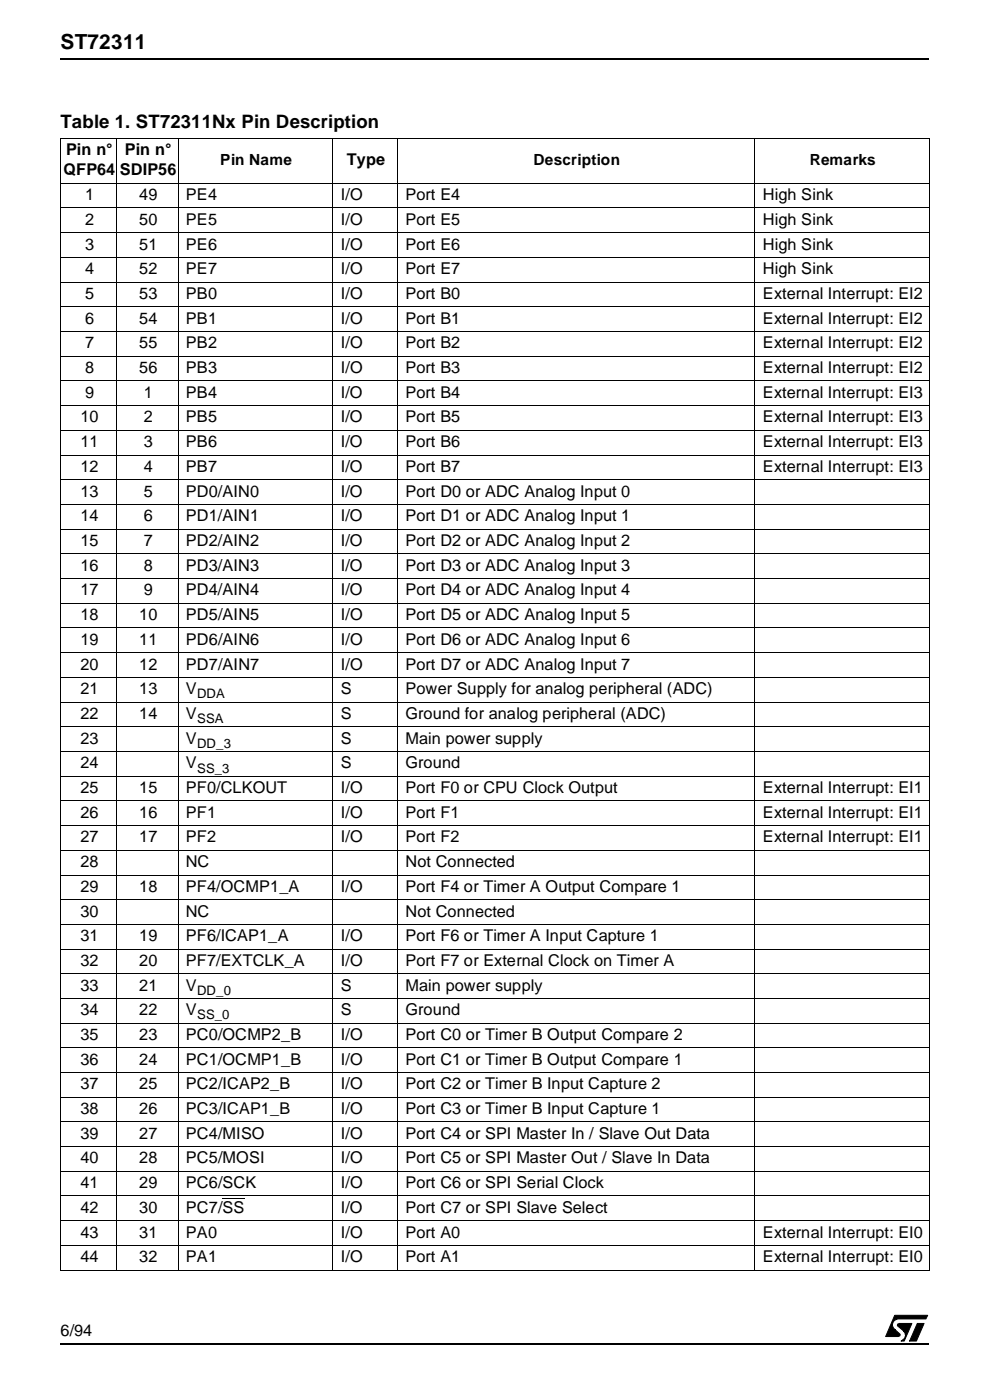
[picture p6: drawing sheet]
<svg xmlns="http://www.w3.org/2000/svg" width="185mm" height="262mm" viewBox="0 0 185 262" stroke-linecap="round" stroke-linejoin="round" font-family="sans-serif">
<defs><g id="words">
<text font-size="3.9" x="11.4" y="9.2">ST72311</text>
<text font-size="3.5" x="11.4" y="23.9">Table 1. ST72311Nx Pin Description</text>
<g font-size="3">
<text x="12.4" y="29.1">Pin n°</text>
<text x="23.4" y="29.1">Pin n°</text>
<text x="11.9" y="32.8">QFP64</text>
<text x="22.4" y="32.8">SDIP56</text>
<text x="65" y="31">Type</text>
<text x="15.9" y="37.5">1</text>
<text x="26.1" y="37.5">49</text>
<text x="34.8" y="37.5">PE4</text>
<text x="63.9" y="37.5">I/O</text>
<text x="76" y="37.5">Port E4</text>
<text x="142.9" y="37.5">High Sink</text>
<text x="15.9" y="42.1">2</text>
<text x="15.9" y="46.8">3</text>
<text x="26.1" y="42.1">50</text>
<text x="26.1" y="46.8">51</text>
<text x="34.8" y="42.1">PE5</text>
<text x="34.8" y="46.8">PE6</text>
<text x="63.9" y="42.1">I/O</text>
<text x="63.9" y="46.8">I/O</text>
<text x="76" y="42.1">Port E5</text>
<text x="76" y="46.8">Port E6</text>
<text x="142.9" y="42.1">High Sink</text>
<text x="142.9" y="46.8">High Sink</text>
<text x="15.9" y="51.4">4</text>
<text x="26.1" y="51.4">52</text>
<text x="34.8" y="51.4">PE7</text>
<text x="63.9" y="51.4">I/O</text>
<text x="76" y="51.4">Port E7</text>
<text x="142.9" y="51.4">High Sink</text>
<text x="15.9" y="56">5</text>
<text x="26.1" y="56">53</text>
<text x="34.8" y="56">PB0</text>
<text x="63.9" y="56">I/O</text>
<text x="76" y="56">Port B0</text>
<text x="142.9" y="56">External Interrupt: EI2</text>
<text x="15.9" y="60.7">6</text>
<text x="15.9" y="65.3">7</text>
<text x="26.1" y="60.7">54</text>
<text x="26.1" y="65.3">55</text>
<text x="34.8" y="60.7">PB1</text>
<text x="34.8" y="65.3">PB2</text>
<text x="63.9" y="60.7">I/O</text>
<text x="63.9" y="65.3">I/O</text>
<text x="76" y="60.7">Port B1</text>
<text x="76" y="65.3">Port B2</text>
<text x="142.9" y="60.7">External Interrupt: EI2</text>
<text x="142.9" y="65.3">External Interrupt: EI2</text>
<text x="15.9" y="69.9">8</text>
<text x="26.1" y="69.9">56</text>
<text x="34.8" y="69.9">PB3</text>
<text x="63.9" y="69.9">I/O</text>
<text x="76" y="69.9">Port B3</text>
<text x="142.9" y="69.9">External Interrupt: EI2</text>
<text x="15.9" y="74.6">9</text>
<text x="26.9" y="74.6">1</text>
<text x="34.8" y="74.6">PB4</text>
<text x="63.9" y="74.6">I/O</text>
<text x="76" y="74.6">Port B4</text>
<text x="142.9" y="74.6">External Interrupt: EI3</text>
<text x="15.1" y="79.2">10</text>
<text x="15.1" y="83.8">11</text>
<text x="26.9" y="79.2">2</text>
<text x="26.9" y="83.8">3</text>
<text x="34.8" y="79.2">PB5</text>
<text x="34.8" y="83.8">PB6</text>
<text x="63.9" y="79.2">I/O</text>
<text x="63.9" y="83.8">I/O</text>
<text x="76" y="79.2">Port B5</text>
<text x="76" y="83.8">Port B6</text>
<text x="142.9" y="79.2">External Interrupt: EI3</text>
<text x="142.9" y="83.8">External Interrupt: EI3</text>
<text x="15.1" y="88.4">12</text>
<text x="26.9" y="88.4">4</text>
<text x="34.8" y="88.4">PB7</text>
<text x="63.9" y="88.4">I/O</text>
<text x="76" y="88.4">Port B7</text>
<text x="142.9" y="88.4">External Interrupt: EI3</text>
<text x="15.1" y="93.1">13</text>
<text x="26.9" y="93.1">5</text>
<text x="34.8" y="93.1">PD0/AIN0</text>
<text x="63.9" y="93.1">I/O</text>
<text x="76" y="93.1">Port D0 or ADC Analog Input 0</text>
<text x="15.1" y="97.8">14</text>
<text x="26.9" y="97.8">6</text>
<text x="34.8" y="97.8">PD1/AIN1</text>
<text x="63.9" y="97.8">I/O</text>
<text x="76" y="97.8">Port D1 or ADC Analog Input 1</text>
<text x="15.1" y="102.3">15</text>
<text x="15.1" y="107">16</text>
<text x="26.9" y="102.3">7</text>
<text x="26.9" y="107">8</text>
<text x="34.8" y="102.3">PD2/AIN2</text>
<text x="34.8" y="107">PD3/AIN3</text>
<text x="63.9" y="102.3">I/O</text>
<text x="63.9" y="107">I/O</text>
<text x="76" y="102.3">Port D2 or ADC Analog Input 2</text>
<text x="76" y="107">Port D3 or ADC Analog Input 3</text>
<text x="15.1" y="111.6">17</text>
<text x="26.9" y="111.6">9</text>
<text x="34.8" y="111.6">PD4/AIN4</text>
<text x="63.9" y="111.6">I/O</text>
<text x="76" y="111.6">Port D4 or ADC Analog Input 4</text>
<text x="15.1" y="116.2">18</text>
<text x="26.1" y="116.2">10</text>
<text x="34.8" y="116.2">PD5/AIN5</text>
<text x="63.9" y="116.2">I/O</text>
<text x="76" y="116.2">Port D5 or ADC Analog Input 5</text>
<text x="15.1" y="120.9">19</text>
<text x="15.1" y="125.5">20</text>
<text x="26.1" y="120.9">11</text>
<text x="26.1" y="125.5">12</text>
<text x="34.8" y="120.9">PD6/AIN6</text>
<text x="34.8" y="125.5">PD7/AIN7</text>
<text x="63.9" y="120.9">I/O</text>
<text x="63.9" y="125.5">I/O</text>
<text x="76" y="120.9">Port D6 or ADC Analog Input 6</text>
<text x="76" y="125.5">Port D7 or ADC Analog Input 7</text>
<text x="15.1" y="130.1">21</text>
<text x="26.1" y="130.1">13</text>
<text x="34.8" y="130.1">V</text>
<text x="63.9" y="130.1">S</text>
<text x="76" y="130.1">Power Supply for analog peripheral (ADC)</text>
<text x="15.1" y="134.7">22</text>
<text x="26.1" y="134.7">14</text>
<text x="34.8" y="134.7">V</text>
<text x="63.9" y="134.7">S</text>
<text x="76" y="134.7">Ground for analog peripheral (ADC)</text>
<text x="15.1" y="139.4">23</text>
<text x="15.1" y="144">24</text>
<text x="34.8" y="139.4">V</text>
<text x="34.8" y="144">V</text>
<text x="63.9" y="139.4">S</text>
<text x="63.9" y="144">S</text>
<text x="76" y="139.4">Main power supply</text>
<text x="76" y="144">Ground</text>
<text x="15.1" y="148.6">25</text>
<text x="26.1" y="148.6">15</text>
<text x="34.8" y="148.6">PF0/CLKOUT</text>
<text x="63.9" y="148.6">I/O</text>
<text x="76" y="148.6">Port F0 or CPU Clock Output</text>
<text x="142.9" y="148.6">External Interrupt: EI1</text>
<text x="15.1" y="153.3">26</text>
<text x="26.1" y="153.3">16</text>
<text x="34.8" y="153.3">PF1</text>
<text x="63.9" y="153.3">I/O</text>
<text x="76" y="153.3">Port F1</text>
<text x="142.9" y="153.3">External Interrupt: EI1</text>
<text x="15.1" y="157.9">27</text>
<text x="26.1" y="157.9">17</text>
<text x="34.8" y="157.9">PF2</text>
<text x="63.9" y="157.9">I/O</text>
<text x="76" y="157.9">Port F2</text>
<text x="142.9" y="157.9">External Interrupt: EI1</text>
<text x="15.1" y="162.5">28</text>
<text x="15.1" y="167.2">29</text>
<text x="26.1" y="167.2">18</text>
<text x="34.8" y="162.5">NC</text>
<text x="34.8" y="167.2">PF4/OCMP1_A</text>
<text x="63.9" y="167.2">I/O</text>
<text x="76" y="162.5">Not Connected</text>
<text x="76" y="167.2">Port F4 or Timer A Output Compare 1</text>
<text x="15.1" y="171.8">30</text>
<text x="34.8" y="171.8">NC</text>
<text x="76" y="171.8">Not Connected</text>
<text x="15.1" y="176.4">31</text>
<text x="26.1" y="176.4">19</text>
<text x="34.8" y="176.4">PF6/ICAP1_A</text>
<text x="63.9" y="176.4">I/O</text>
<text x="76" y="176.4">Port F6 or Timer A Input Capture 1</text>
<text x="15.1" y="181.1">32</text>
<text x="15.1" y="185.7">33</text>
<text x="26.1" y="181.1">20</text>
<text x="26.1" y="185.7">21</text>
<text x="34.8" y="181.1">PF7/EXTCLK_A</text>
<text x="34.8" y="185.7">V</text>
<text x="63.9" y="185.7">S</text>
<text x="63.9" y="181.1">I/O</text>
<text x="76" y="185.7">Main power supply</text>
<text x="76" y="181.1">Port F7 or External Clock on Timer A</text>
<text x="15.1" y="190.3">34</text>
<text x="26.1" y="190.3">22</text>
<text x="34.8" y="190.3">V</text>
<text x="63.9" y="190.3">S</text>
<text x="76" y="190.3">Ground</text>
<text x="15.1" y="194.9">35</text>
<text x="26.1" y="194.9">23</text>
<text x="34.8" y="194.9">PC0/OCMP2_B</text>
<text x="63.9" y="194.9">I/O</text>
<text x="76" y="194.9">Port C0 or Timer B Output Compare 2</text>
<text x="15.1" y="199.6">36</text>
<text x="26.1" y="199.6">24</text>
<text x="34.8" y="199.6">PC1/OCMP1_B</text>
<text x="63.9" y="199.6">I/O</text>
<text x="76" y="199.6">Port C1 or Timer B Output Compare 1</text>
<text x="15.1" y="204.2">37</text>
<text x="15.1" y="208.8">38</text>
<text x="26.1" y="204.2">25</text>
<text x="26.1" y="208.8">26</text>
<text x="34.8" y="204.2">PC2/ICAP2_B</text>
<text x="34.8" y="208.8">PC3/ICAP1_B</text>
<text x="63.9" y="204.2">I/O</text>
<text x="63.9" y="208.8">I/O</text>
<text x="76" y="204.2">Port C2 or Timer B Input Capture 2</text>
<text x="76" y="208.8">Port C3 or Timer B Input Capture 1</text>
<text x="15.1" y="213.5">39</text>
<text x="26.1" y="213.5">27</text>
<text x="34.8" y="213.5">PC4/MISO</text>
<text x="63.9" y="213.5">I/O</text>
<text x="76" y="213.5">Port C4 or SPI Master In / Slave Out Data</text>
<text x="15.1" y="218.1">40</text>
<text x="26.1" y="218.1">28</text>
<text x="34.8" y="218.1">PC5/MOSI</text>
<text x="63.9" y="218.1">I/O</text>
<text x="76" y="218.1">Port C5 or SPI Master Out / Slave In Data</text>
<text x="15.1" y="222.7">41</text>
<text x="15.1" y="227.4">42</text>
<text x="26.1" y="222.7">29</text>
<text x="26.1" y="227.4">30</text>
<text x="34.8" y="222.7">PC6/SCK</text>
<text x="34.8" y="227.4">PC7/SS</text>
<text x="63.9" y="227.4">I/O</text>
<text x="63.9" y="222.7">I/O</text>
<text x="76" y="227.4">Port C7 or SPI Slave Select</text>
<text x="76" y="222.7">Port C6 or SPI Serial Clock</text>
<text x="15.1" y="232">43</text>
<text x="26.1" y="232">31</text>
<text x="34.8" y="232">PA0</text>
<text x="63.9" y="232">I/O</text>
<text x="76" y="232">Port A0</text>
<text x="142.9" y="232">External Interrupt: EI0</text>
<text x="15.1" y="236.6">44</text>
<text x="26.1" y="236.6">32</text>
<text x="34.8" y="236.6">PA1</text>
<text x="63.9" y="236.6">I/O</text>
<text x="76" y="236.6">Port A1</text>
<text x="142.9" y="236.6">External Interrupt: EI0</text>
<text x="11.4" y="250.5">6/94</text>
</g>
<g font-size="2.9">
<text x="41.2" y="30.9">Pin Name</text>
<text x="99.9" y="30.9">Description</text>
<text x="151.7" y="30.9">Remarks</text>
</g>
<g font-size="2.5">
<text x="36.9" y="130.9">DDA</text>
<text x="36.9" y="135.5">SSA</text>
<text x="36.9" y="140.2">DD_3</text>
<text x="36.9" y="144.9">SS_3</text>
<text x="36.9" y="186.5">DD_0</text>
<text x="36.9" y="191.1">SS_0</text>
</g>
</g></defs>
<path d="M11.4 252.1h162.5" fill="none" stroke="#000" stroke-width=".25"/>
<path d="M11.4 6.6h162.4v4.4h-162.4z" fill-rule="evenodd" fill="#fff"/>
<path d="M11.4 11h162.5" fill="none" stroke="#000" stroke-width=".25"/>
<g fill="#fff">
<path d="M165.7 246.5h8.1v5.1h-8.1z" fill-rule="evenodd"/>
<path d="M167.5 246.5h6.4l-2.2 5.1h-6z" fill-rule="evenodd"/>
<path d="M171.7 250.4h1.2v1.2h-1.2z" fill-rule="evenodd"/>
<path d="M165.7 250.4h6v1.2h-6z" fill-rule="evenodd"/>
</g>
<g fill="#fff">
<path d="M170.6 251.2l2.2 .4h-2.6z"/>
<path d="M166.4 246.5h7.5v.4l-1.1 4.7-2.2-.4 2.3-4.7h1v1.1h-6.4z"/>
<path d="M166.4 246.5l2.2 .4-2.3 4.7h-.6z"/>
</g>
<g fill="#000">
<path d="M167.6 246.6h6.2l-.4 .7h-5.3a1.13 1.13 0 0 0-.9 .8 1.13 1.13 0 0 0 .5 1.2l.9 .8-.1 .4-2.6 .1z" fill-rule="evenodd"/>
<path d="M168.2 248.2l2.6-.1-1.5 3.3h-.5a1.11 1.11 0 0 0 .7-1.3l-.2-.5-1.2-1.1z" fill-rule="evenodd"/>
<path d="M171.8 248.1h1.3l-1.5 3.3h-1.2z" fill-rule="evenodd"/>
</g>
<path d="M167.6 246.6h6.2l-.4 .7h-5.3a1.13 1.13 0 0 0-.9 .8 1.13 1.13 0 0 0 .5 1.2l.9 .8-.1 .4-2.6 .1zM168.2 248.2l2.6-.1-1.5 3.3h-.5a1.11 1.11 0 0 0 .7-1.3l-.2-.5-1.2-1.1zM171.8 248.1h1.3l-1.5 3.3h-1.2z" fill="none" stroke="#000" stroke-width=".19"/>
<path d="M11.4 21.5h162.4v217.6h-162.4z" fill-rule="evenodd" fill="#fff"/>
<g fill="none" stroke="#000" stroke-width=".19">
<path d="M11.3 26h162.9M11.3 34.3h162.9M11.3 39h162.9M11.4 26v212M21.9 25.9v212.2M33.4 25.9v212.2M62.3 25.9v212.2M74.4 25.9v212.2M141.3 25.9v212.2M174.1 26v212M11.3 43.6h162.9M11.3 48.2h162.9"/>
<path d="M11.3 52.9h162.9M11.3 57.5h162.9M11.3 62.1h162.9M11.3 66.8h162.9M11.3 71.4h162.9M11.3 76h162.9M11.3 80.6h162.9M11.3 85.3h162.9M11.3 89.9h162.9M11.3 94.5h162.9M11.3 99.2h162.9M11.3 103.8h162.9"/>
<path d="M11.3 108.4h162.9M11.3 113.1h162.9M11.3 117.7h162.9M11.3 122.3h162.9M11.3 127h162.9M11.3 131.6h162.9M11.3 136.2h162.9M11.3 140.8h162.9M11.3 145.5h162.9M11.3 150.1h162.9M11.3 154.7h162.9M11.3 159.4h162.9"/>
<path d="M11.3 164h162.9M11.3 168.6h162.9M11.3 173.3h162.9M11.3 177.9h162.9M11.3 182.5h162.9M11.3 187.2h162.9M11.3 191.8h162.9M11.3 196.4h162.9M11.3 201h162.9M11.3 205.7h162.9M11.3 210.3h162.9M11.3 214.9h162.9"/>
<path d="M11.3 219.6h162.9M11.3 224.2h162.9M11.3 228.8h162.9M11.3 233.5h162.9M11.3 238.1h162.9M41.7 224.7h4.1"/>
</g>
<use href="#words"/>
</svg>
